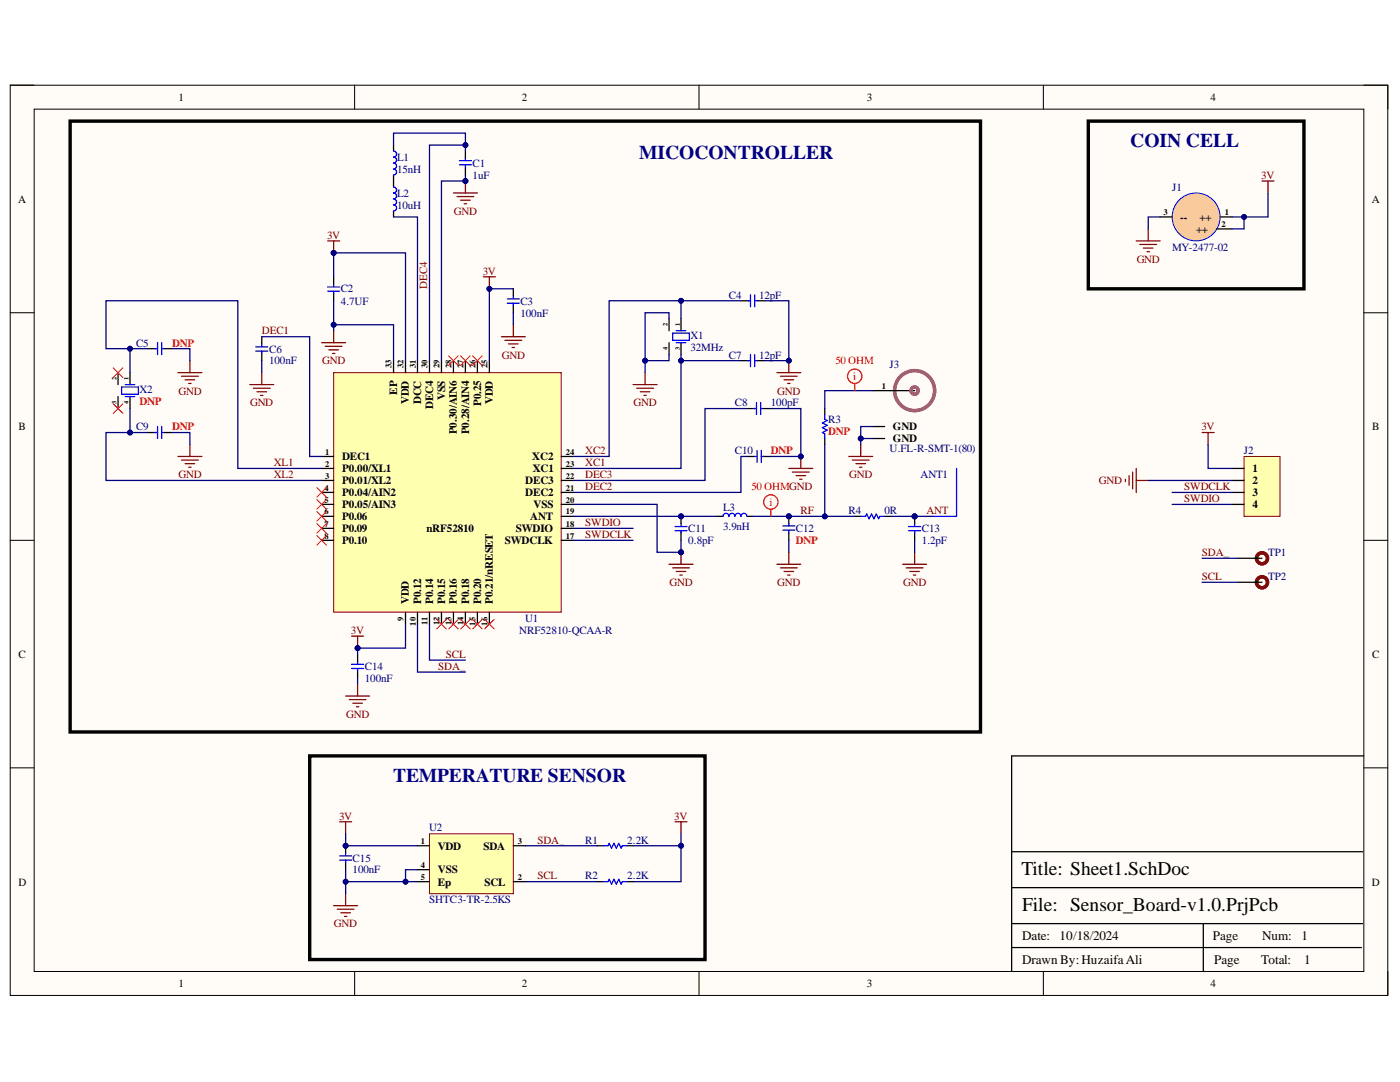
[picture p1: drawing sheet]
<svg xmlns="http://www.w3.org/2000/svg" width="279mm" height="216mm" viewBox="0 0 279 216" stroke-linecap="round" stroke-linejoin="round" font-family="sans-serif">
<defs><g id="words">
<g font-size="3.9" fill="#000080">
<text x="225.6" y="29.3">COIN CELL</text>
<text x="127.5" y="31.7">MICOCONTROLLER</text>
<text x="78.5" y="156">TEMPERATURE SENSOR</text>
</g>
<g font-size="3.9">
<text x="203.8" y="174.6">Title: Sheet1.SchDoc</text>
<text x="204" y="181.8">File: Sensor_Board-v1.0.PrjPcb</text>
</g>
<g font-size="2.6">
<text x="204" y="187.6">Date:</text>
<text x="211.5" y="187.6">10/18/2024</text>
<text x="242.1" y="187.6">Page</text>
<text x="251.9" y="187.6">Num:</text>
<text x="259.7" y="187.6">1</text>
<text x="204" y="192.4">Drawn By: HuzaifaAli</text>
<text x="242.3" y="192.4">Page</text>
<text x="251.7" y="192.4">Total:</text>
<text x="260.3" y="192.4">1</text>
</g>
<g font-size="2.2">
<text x="35.6" y="20.1">1</text>
<text x="104.1" y="20.1">2</text>
<text x="173" y="20.1">3</text>
<text x="241.6" y="20.1">4</text>
<text x="3.6" y="40.4">A</text>
<text x="273.8" y="40.4">A</text>
<text x="235.6" y="44.1">--</text>
<text x="238.7" y="46.4">++</text>
<text x="239.4" y="44.1">++</text>
<text x="79.3" y="78.7" transform="rotate(-90 79.3 78.7)">EP</text>
<text x="81.6" y="80.6" transform="rotate(-90 81.6 80.6)">VDD</text>
<text x="84.1" y="80.6" transform="rotate(-90 84.1 80.6)">DCC</text>
<text x="86.4" y="81.6" transform="rotate(-90 86.4 81.6)">DEC4</text>
<text x="88.8" y="79.9" transform="rotate(-90 88.8 79.9)">VSS</text>
<text x="96" y="81" transform="rotate(-90 96 81)">P0.25</text>
<text x="98.4" y="80.6" transform="rotate(-90 98.4 80.6)">VDD</text>
<text x="3.7" y="85.8">B</text>
<text x="91.2" y="86.7" transform="rotate(-90 91.2 86.7)">P0.30/AIN6</text>
<text x="93.6" y="86.7" transform="rotate(-90 93.6 86.7)">P0.28/AIN4</text>
<text x="178.2" y="85.8">GND</text>
<text x="178.2" y="88.3">GND</text>
<text x="273.9" y="85.8">B</text>
<text x="68.3" y="91.8">DEC1</text>
<text x="68.3" y="94.2">P0.00/XL1</text>
<text x="106.2" y="91.8">XC2</text>
<text x="106.3" y="94.2">XC1</text>
<text x="249.9" y="94.2">1</text>
<text x="68.3" y="96.7">P0.01/XL2</text>
<text x="68.3" y="99">P0.04/AIN2</text>
<text x="68.3" y="101.4">P0.05/AIN3</text>
<text x="104.8" y="99">DEC2</text>
<text x="104.8" y="96.7">DEC3</text>
<text x="106.5" y="101.4">VSS</text>
<text x="249.9" y="96.7">2</text>
<text x="249.9" y="99">3</text>
<text x="249.9" y="101.4">4</text>
<text x="68.3" y="103.8">P0.06</text>
<text x="68.3" y="106.2">P0.09</text>
<text x="85.1" y="106.2">nRF52810</text>
<text x="102.9" y="106.2">SWDIO</text>
<text x="105.8" y="103.8">ANT</text>
<text x="68.3" y="108.6">P0.10</text>
<text x="100.7" y="108.6">SWDCLK</text>
<text x="81.6" y="120.5" transform="rotate(-90 81.6 120.5)">VDD</text>
<text x="84.1" y="120.5" transform="rotate(-90 84.1 120.5)">P0.12</text>
<text x="86.4" y="120.5" transform="rotate(-90 86.4 120.5)">P0.14</text>
<text x="88.8" y="120.5" transform="rotate(-90 88.8 120.5)">P0.15</text>
<text x="91.2" y="120.5" transform="rotate(-90 91.2 120.5)">P0.16</text>
<text x="93.6" y="120.5" transform="rotate(-90 93.6 120.5)">P0.18</text>
<text x="96" y="120.5" transform="rotate(-90 96 120.5)">P0.20</text>
<text x="98.4" y="120.5" transform="rotate(-90 98.4 120.5)">P0.21/nRESET</text>
<text x="3.7" y="131.3">C</text>
<text x="273.9" y="131.3">C</text>
<text x="87.4" y="169.5">VDD</text>
<text x="96.5" y="169.5">SDA</text>
<text x="3.7" y="176.7">D</text>
<text x="87.4" y="174.3">VSS</text>
<text x="87.4" y="176.7">Ep</text>
<text x="96.7" y="176.7">SCL</text>
<text x="273.8" y="176.7">D</text>
<text x="35.6" y="197">1</text>
<text x="104.1" y="197">2</text>
<text x="173" y="197">3</text>
<text x="241.6" y="197">4</text>
</g>
<g font-size="2.2" fill="#000080">
<text x="79.3" y="32.1">L1</text>
<text x="79.3" y="34.5">15nH</text>
<text x="94.3" y="33.3">C1</text>
<text x="94.3" y="35.7">1uF</text>
<text x="79.3" y="39.2">L2</text>
<text x="79.3" y="41.7">10uH</text>
<text x="234" y="38.1">J1</text>
<text x="234" y="50.1">MY-2477-02</text>
<text x="68" y="58.4">C2</text>
<text x="145.5" y="59.6">C4</text>
<text x="151.5" y="59.6">12pF</text>
<text x="68" y="60.8">4.7UF</text>
<text x="103.9" y="60.8">C3</text>
<text x="103.9" y="63.2">100nF</text>
<text x="27.2" y="69.2">C5</text>
<text x="53.7" y="70.4">C6</text>
<text x="137.8" y="67.7">X1</text>
<text x="137.8" y="70.1">32MHz</text>
<text x="145.5" y="71.5">C7</text>
<text x="151.5" y="71.5">12pF</text>
<text x="53.7" y="72.7">100nF</text>
<text x="177.5" y="73.5">J3</text>
<text x="27.8" y="78.5">X2</text>
<text x="146.7" y="81.1">C8</text>
<text x="153.9" y="81.1">100pF</text>
<text x="27.2" y="85.8">C9</text>
<text x="165.3" y="84.5">R3</text>
<text x="146.7" y="90.7">C10</text>
<text x="177.5" y="90.1">U.FL-R-SMT-1(80)</text>
<text x="183.7" y="95.5">ANT1</text>
<text x="248.2" y="90.7">J2</text>
<text x="144.3" y="101.9">L3</text>
<text x="137.4" y="106.2">C11</text>
<text x="144.3" y="105.7">3.9nH</text>
<text x="158.8" y="106.2">C12</text>
<text x="169.3" y="102.6">R4</text>
<text x="176.5" y="102.6">0R</text>
<text x="184" y="106.2">C13</text>
<text x="137.4" y="108.6">0.8pF</text>
<text x="184" y="108.6">1.2pF</text>
<text x="253.1" y="110.9">TP1</text>
<text x="253.1" y="115.8">TP2</text>
<text x="104.8" y="124.1">U1</text>
<text x="103.6" y="126.5">NRF52810-QCAA-R</text>
<text x="72.8" y="133.7">C14</text>
<text x="72.8" y="136.1">100nF</text>
<text x="85.7" y="165.9">U2</text>
<text x="70.4" y="171.9">C15</text>
<text x="116.8" y="168.4">R1</text>
<text x="125.2" y="168.4">2.2K</text>
<text x="70.4" y="174.3">100nF</text>
<text x="116.8" y="175.5">R2</text>
<text x="125.2" y="175.5">2.2K</text>
<text x="85.7" y="180.3">SHTC3-TR-2.5KS</text>
</g>
<g font-size="2.2" fill="#800000">
<text x="251.7" y="35.7">3V</text>
<text x="65.3" y="47.6">3V</text>
<text x="90.6" y="42.9">GND</text>
<text x="226.8" y="52.4">GND</text>
<text x="85.3" y="57.6" transform="rotate(-90 85.3 57.6)">DEC4</text>
<text x="96.3" y="54.8">3V</text>
<text x="52.3" y="66.7">DEC1</text>
<text x="100.1" y="71.5">GND</text>
<text x="64.3" y="72.7">GND</text>
<text x="35.6" y="78.7">GND</text>
<text x="49.9" y="81.1">GND</text>
<text x="126.4" y="81.1">GND</text>
<text x="155.1" y="78.7">GND</text>
<text x="239.8" y="85.8">3V</text>
<text x="35.6" y="95.5">GND</text>
<text x="54.6" y="95.5">XL2</text>
<text x="54.6" y="93">XL1</text>
<text x="116.8" y="93">XC1</text>
<text x="116.8" y="90.7">XC2</text>
<text x="116.8" y="95.5">DEC3</text>
<text x="169.5" y="95.5">GND</text>
<text x="116.8" y="97.8">DEC2</text>
<text x="219.3" y="96.7">GND</text>
<text x="236.3" y="97.8">SWDCLK</text>
<text x="236.3" y="100.2">SWDIO</text>
<text x="116.8" y="107.4">SWDCLK</text>
<text x="116.8" y="105">SWDIO</text>
<text x="159.8" y="102.6">RF</text>
<text x="184.9" y="102.6">ANT</text>
<text x="239.9" y="110.9">SDA_</text>
<text x="133.6" y="116.9">GND</text>
<text x="155.1" y="116.9">GND</text>
<text x="180.2" y="116.9">GND</text>
<text x="239.9" y="115.8">SCL</text>
<text x="70" y="126.5">3V</text>
<text x="89" y="131.3">SCL</text>
<text x="87.5" y="133.7">SDA_</text>
<text x="69.1" y="143.2">GND</text>
<text x="67.7" y="163.5">3V</text>
<text x="134.6" y="163.5">3V</text>
<text x="107.2" y="168.4">SDA_</text>
<text x="107.2" y="175.5">SCL</text>
<text x="66.7" y="185">GND</text>
</g>
<g font-size="2.2" fill="#f00">
<text x="34.3" y="69.2">DNP</text>
<text x="166.7" y="72.7">50 OHM</text>
<text x="170.3" y="75.9">i</text>
<text x="27.8" y="80.8">DNP</text>
<text x="34.3" y="85.8">DNP</text>
<text x="165.3" y="86.8">DNP</text>
<text x="153.9" y="90.7">DNP</text>
<text x="150" y="97.8">50 OHMGND</text>
<text x="153.6" y="101">i</text>
<text x="158.8" y="108.6">DNP</text>
</g>
<g font-size="1.7">
<text x="232.2" y="43">3</text>
<text x="243.8" y="45.3">2</text>
<text x="244.4" y="43">1</text>
<text x="78.2" y="73.4" transform="rotate(-90 78.2 73.4)">33</text>
<text x="80.5" y="73.4" transform="rotate(-90 80.5 73.4)">32</text>
<text x="83" y="73.4" transform="rotate(-90 83 73.4)">31</text>
<text x="85.3" y="73.4" transform="rotate(-90 85.3 73.4)">30</text>
<text x="87.7" y="73.4" transform="rotate(-90 87.7 73.4)">29</text>
<text x="90.1" y="73.4" transform="rotate(-90 90.1 73.4)">28</text>
<text x="92.5" y="73.4" transform="rotate(-90 92.5 73.4)">27</text>
<text x="94.9" y="73.4" transform="rotate(-90 94.9 73.4)">26</text>
<text x="97.3" y="73.4" transform="rotate(-90 97.3 73.4)">25</text>
<text x="176" y="77.6">1</text>
<text x="64.9" y="90.7">1</text>
<text x="64.9" y="93.1">2</text>
<text x="64.9" y="95.6">3</text>
<text x="112.9" y="95.6">22</text>
<text x="112.9" y="93.1">23</text>
<text x="112.9" y="90.7">24</text>
<text x="64.8" y="97.9">4</text>
<text x="64.8" y="100.3">5</text>
<text x="112.9" y="100.3">20</text>
<text x="112.9" y="97.9">21</text>
<text x="64.8" y="102.7">6</text>
<text x="64.8" y="105.1">7</text>
<text x="64.8" y="107.5">8</text>
<text x="112.9" y="107.5">17</text>
<text x="112.9" y="105.1">18</text>
<text x="112.9" y="102.7">19</text>
<text x="80.5" y="123.9" transform="rotate(-90 80.5 123.9)">9</text>
<text x="83" y="124.8" transform="rotate(-90 83 124.8)">10</text>
<text x="85.3" y="124.7" transform="rotate(-90 85.3 124.7)">11</text>
<text x="87.7" y="124.7" transform="rotate(-90 87.7 124.7)">12</text>
<text x="90.1" y="124.7" transform="rotate(-90 90.1 124.7)">13</text>
<text x="92.5" y="124.7" transform="rotate(-90 92.5 124.7)">14</text>
<text x="94.9" y="124.8" transform="rotate(-90 94.9 124.8)">15</text>
<text x="97.3" y="124.8" transform="rotate(-90 97.3 124.8)">16</text>
<text x="84" y="168.4">1</text>
<text x="84" y="173.2">4</text>
<text x="103.4" y="168.4">3</text>
<text x="84" y="175.5">5</text>
<text x="103.4" y="175.5">2</text>
</g>
<g font-size="1.3">
<text x="133.2" y="65" transform="rotate(-90 133.2 65)">2</text>
<text x="135.7" y="65" transform="rotate(-90 135.7 65)">1</text>
<text x="133.2" y="69.9" transform="rotate(-90 133.2 69.9)">4</text>
<text x="135.7" y="69.9" transform="rotate(-90 135.7 69.9)">3</text>
<text x="23.3" y="75.8" transform="rotate(-90 23.3 75.8)">2</text>
<text x="25.6" y="75.8" transform="rotate(-90 25.6 75.8)">1</text>
<text x="23.3" y="80.7" transform="rotate(-90 23.3 80.7)">3</text>
<text x="25.6" y="80.7" transform="rotate(-90 25.6 80.7)">4</text>
</g>
</g></defs>
<path d="M2 17h275v181.6h-275z" fill-rule="evenodd" fill="#fffcf8"/>
<path d="M2 17h275v181.6h-275z" fill="none" stroke="#000" stroke-width=".2"/>
<path d="M6.8 21.8h265.4v172.1h-265.4z" fill-rule="evenodd" fill="#fffcf8"/>
<g fill="none" stroke="#000" stroke-width=".2">
<path d="M2 17h4.8M70.8 17v4.8M139.5 17v4.8M208.2 17v4.8M272.2 17h4.8v4.8M6.8 21.8h265.4v172.1h-265.4zM2 62.4h4.8M272.2 62.4h4.8M2 107.8h4.8M272.2 107.8h4.8M2 153.2h4.8M272.2 153.2h4.8"/>
<path d="M70.8 193.9v4.7M139.5 193.9v4.7M208.2 193.9v4.7M277 193.9v4.7"/>
</g>
<path d="M272.2 150.8h-70.3v43.1M201.9 177.1h70M201.9 170h70M201.9 189.1h69.8M201.9 184.3h70M240.1 184.3v9.6" fill="none" stroke="#000" stroke-width=".25"/>
<path d="M65.4 48.1h2.4M66.6 48.1v2.4" fill="none" stroke="#800000" stroke-width=".25"/>
<circle cx="66.6" cy="50.5" r=".48" fill="#000080"/>
<circle cx="66.6" cy="50.5" r=".48" fill="none" stroke="#000080" stroke-width=".2"/>
<path d="M66.6 74.4h45.4v47.8h-45.4z" fill-rule="evenodd" fill="#ffffb0"/>
<path d="M66.6 74.4h45.4v47.8h-45.4z" fill="none" stroke="#800000" stroke-width=".2"/>
<g fill="none" stroke="#000" stroke-width=".25">
<path d="M78.5 28.9v1.2M78.5 34.9v2.4M92.9 30.1v1.6M92.9 33.5v1.4M66.6 55.2v1.5M66.6 58.5v1.5M78.5 42.1v1.2M102.4 57.6v1.5M52.2 67.2v1.4M52.2 70.4v1.6M78.5 72v2.4M80.9 72v2.4"/>
<path d="M83.3 72v2.4M85.7 72v2.4M88.1 72v2.4M90.5 72v2.4M92.9 72v2.4M95.3 72v2.4M97.7 72v2.4M102.4 60.9v1.5M64.2 91.1h2.4M64.2 93.5h2.4M64.2 95.9h2.4M64.2 98.3h2.4"/>
<path d="M112 91.1h2.4M112 93.5h2.4M112 95.9h2.4M112 98.3h2.4M64.2 100.6h2.4M64.2 103h2.4M64.2 105.4h2.4M64.2 107.8h2.4M112 100.6h2.4M112 103h2.4M112 105.4h2.4M112 107.8h2.4"/>
<path d="M71.4 130.5v1.5M71.4 133.7v1.6M80.9 122.2v2.3M83.3 122.2v2.3M85.7 122.2v2.3M88.1 122.2v2.3M90.5 122.2v2.3M92.9 122.2v2.3M95.3 122.2v2.3M97.7 122.2v2.3"/>
</g>
<g fill="none" stroke="#00f" stroke-width=".25">
<path d="M78.5 30.1a.6 .6 0 0 1 .6 .6 .6 .6 0 0 1-.6 .6 .6 .6 0 0 1 .6 .6 .6 .6 0 0 1-.6 .6 .6 .6 0 0 1 .6 .6 .6 .6 0 0 1-.6 .6 .6 .6 0 0 1 .6 .6 .6 .6 0 0 1-.6 .6M78.5 37.3a.6 .6 0 0 1 .6 .6 .6 .6 0 0 1-.6 .6 .6 .6 0 0 1 .6 .6 .6 .6 0 0 1-.6 .6 .6 .6 0 0 1 .6 .6 .6 .6 0 0 1-.6 .6 .6 .6 0 0 1 .6 .6 .6 .6 0 0 1-.6 .6M91.7 32.1h2.4M91.7 32.9h2.4M92.9 31.6v.5M92.9 33v.5M65.4 58.1h2.4M65.4 57.3h2.4M66.6 56.7v.5M66.6 58.1v.5M101.2 59.7h2.4M102.4 59.1v.4"/>
<path d="M51 70.1h2.4M51 69.2h2.4M52.2 68.6v.5M52.2 70.1v.4M101.2 60.5h2.4M102.4 60.5v.5M70.2 133.4h2.4M70.2 132.5h2.4M71.4 132v.4M71.4 133.4v.5"/>
</g>
<path d="M96.5 55.2h2.4M97.7 55.2v2.4" fill="none" stroke="#800000" stroke-width=".25"/>
<circle cx="97.7" cy="57.6" r=".48" fill="#000080"/>
<circle cx="97.7" cy="57.6" r=".48" fill="none" stroke="#000080" stroke-width=".2"/>
<path d="M70.2 126.9h2.4M71.4 126.9v2.4" fill="none" stroke="#800000" stroke-width=".25"/>
<circle cx="71.4" cy="129.3" r=".48" fill="#000080"/>
<circle cx="71.4" cy="129.3" r=".48" fill="none" stroke="#000080" stroke-width=".2"/>
<circle cx="135.9" cy="103" r=".48" fill="#000080"/>
<circle cx="135.9" cy="103" r=".48" fill="none" stroke="#000080" stroke-width=".2"/>
<path d="M135.9 103v1.5M135.9 106.3v1.5" fill="none" stroke="#000" stroke-width=".25"/>
<path d="M134.7 105.9h2.4M134.7 105.1h2.4M135.9 104.5v.4M135.9 105.9v.5" fill="none" stroke="#00f" stroke-width=".25"/>
<circle cx="135.9" cy="103" r=".48" fill="#000080"/>
<circle cx="135.9" cy="103" r=".48" fill="none" stroke="#000080" stroke-width=".2"/>
<path d="M149.1 81.5h1.5M149.1 91.1h1.4M152.3 91.1h1.5M152.4 81.5h1.4M143.1 103h1.2M149.1 103h1.2" fill="none" stroke="#000" stroke-width=".25"/>
<path d="M150.5 81.5h.5M150.5 91.1h.5M151 80.3v2.4M151.1 89.9v2.4M151.8 80.3v2.4M151.9 81.5h.5M151.9 91.1h.5M151.9 89.9v2.4M144.3 103a.6 .6 0 0 1 .6-.6 .6 .6 0 0 1 .6 .6 .6 .6 0 0 1 .6-.6 .6 .6 0 0 1 .6 .6 .6 .6 0 0 1 .6-.6 .6 .6 0 0 1 .6 .6 .6 .6 0 0 1 .6-.6 .6 .6 0 0 1 .6 .6" fill="none" stroke="#00f" stroke-width=".25"/>
<circle cx="157.4" cy="103" r=".48" fill="#000080"/>
<circle cx="157.4" cy="103" r=".48" fill="none" stroke="#000080" stroke-width=".2"/>
<path d="M157.4 103v1.6" fill="none" stroke="#000" stroke-width=".25"/>
<circle cx="157.4" cy="103" r=".48" fill="#000080"/>
<circle cx="157.4" cy="103" r=".48" fill="none" stroke="#000080" stroke-width=".2"/>
<g fill="none" stroke="#00f" stroke-width=".25">
<path d="M149.8 58.8v2.4M150.6 58.8v2.4M24.3 77.2h3.3v1.5h-3.3zM25 79.1h1.9M25 76.7h1.9M134.2 66.5h3.4v1.4h-3.4zM135 68.4h1.9M135 66h1.9M149.3 72h.5M149.3 60h.5M149.8 70.8v2.4M150.6 70.8v2.4"/>
<path d="M150.7 72h.5M150.7 60h.5M156.2 104.9h2.4M156.2 105.8h2.4M157.4 104.5v.4M157.4 105.9v.5"/>
</g>
<g fill="none" stroke="#000" stroke-width=".25">
<path d="M23.6 74.4v2.3M23.6 79.1v2.4M25.9 74.4v2.3M25.9 79.1v2.4M133.5 63.6v2.4M133.5 68.4v2.4M135.9 63.6v2.4M135.9 68.4v2.4M147.9 72h1.5M147.9 60h1.5M151.2 72h1.4M151.2 60h1.4"/>
<path d="M157.4 106.4v1.4"/>
</g>
<path d="M22.6 73.4l1.9 1.9M24.5 73.4l-1.9 1.9M22.6 80.6l1.9 1.9M24.5 80.6l-1.9 1.9" fill="none" stroke="#f00" stroke-width=".2"/>
<circle cx="238.7" cy="43.3" r="4.8" fill="#f9cb9c"/>
<circle cx="238.7" cy="43.3" r="4.8" fill="none" stroke="#00f" stroke-width=".2"/>
<path d="M231.5 43.3h2.4M242.8 45.7h3.1M243.5 43.3h2.4" fill="none" stroke="#000" stroke-width=".25"/>
<path d="M251.9 36.1h2.4M253.1 36.1v2.4M226.8 48.1h4.7M227.5 48.8h3.3M228.2 49.5h1.9M228.9 50.2h.5M229.2 45.7v2.4" fill="none" stroke="#800000" stroke-width=".25"/>
<circle cx="182.5" cy="103" r=".48" fill="#000080"/>
<circle cx="182.5" cy="103" r=".48" fill="none" stroke="#000080" stroke-width=".2"/>
<path d="M182.5 103v1.5M182.5 106.3v1.5" fill="none" stroke="#000" stroke-width=".25"/>
<path d="M181.3 105.9h2.4M181.3 105.1h2.4M182.5 104.5v.5M182.5 105.9v.5" fill="none" stroke="#00f" stroke-width=".25"/>
<circle cx="182.5" cy="103" r=".48" fill="#000080"/>
<circle cx="182.5" cy="103" r=".48" fill="none" stroke="#000080" stroke-width=".2"/>
<path d="M190.9 93.5v9.5h-4.8" fill="none" stroke="#00f" stroke-width=".25"/>
<g fill="none" stroke="#800000" stroke-width=".25">
<path d="M90.5 38.5h4.8M91.2 39.2h3.4M91.9 39.9h1.9M92.9 36.1v2.4M92.6 40.7h.5M35.5 74.4h4.8M36.2 75.1h3.4M36.9 75.8h2M37.7 76.5h.4M37.9 72v2.4M49.9 76.7h4.7M50.6 77.5h3.3"/>
<path d="M51.3 78.2h1.9M52 78.9h.5M52.2 74.4v2.3M64.2 68.4h4.8M64.9 69.1h3.4M65.6 69.8h1.9M66.3 70.5h.5M66.6 66v2.4M35.5 91.1h4.8M36.2 91.8h3.4M36.9 92.5h2M37.7 93.2h.4"/>
<path d="M37.9 88.7v2.4M69 138.9h4.8M69.7 139.6h3.3M71.4 136.5v2.4M70.4 140.3h1.9M71.1 141h.5"/>
</g>
<circle cx="92.9" cy="36.1" r=".48" fill="#000080"/>
<circle cx="92.9" cy="36.1" r=".48" fill="none" stroke="#000080" stroke-width=".2"/>
<path d="M100.1 67.2h4.7M100.8 67.9h3.3M101.5 68.6h1.9M102.2 69.3h.5M102.4 64.8v2.4M155 74.4h4.8M155.8 75.1h3.3M156.5 75.8h1.9M157.2 76.5h.5M157.4 72v2.4" fill="none" stroke="#800000" stroke-width=".25"/>
<circle cx="157.4" cy="72" r=".48" fill="#000080"/>
<circle cx="157.4" cy="72" r=".48" fill="none" stroke="#000080" stroke-width=".2"/>
<path d="M157.4 93.5h4.8M158.1 94.2h3.4M158.9 94.9h1.9M159.6 95.6h.5M159.8 91.1v2.4" fill="none" stroke="#800000" stroke-width=".25"/>
<circle cx="159.8" cy="91.1" r=".48" fill="#000080"/>
<circle cx="159.8" cy="91.1" r=".48" fill="none" stroke="#000080" stroke-width=".2"/>
<path d="M133.5 112.6h4.8M134.2 113.3h3.4M135 114h1.9M135.7 114.7h.5M135.9 110.2v2.4" fill="none" stroke="#800000" stroke-width=".25"/>
<circle cx="135.9" cy="110.2" r=".48" fill="#000080"/>
<circle cx="135.9" cy="110.2" r=".48" fill="none" stroke="#000080" stroke-width=".2"/>
<g fill="none" stroke="#800000" stroke-width=".25">
<path d="M169.4 91.1h4.8M170.1 91.8h3.3M170.8 92.5h1.9M171.5 93.2h.5M171.8 88.7v2.4M155 112.6h4.8M155.8 113.3h3.3M156.5 114h1.9M157.2 114.7h.5M157.4 110.2v2.4M180.1 112.6h4.8M180.9 113.3h3.3"/>
<path d="M181.6 114h1.9M182.3 114.7h.5M182.5 110.2v2.4"/>
</g>
<path d="M85.7 166.4h16.7v11.9h-16.7z" fill-rule="evenodd" fill="#ffffb0"/>
<path d="M85.7 166.4h16.7v11.9h-16.7z" fill="none" stroke="#800000" stroke-width=".2"/>
<path d="M83.3 168.8h2.4M83.3 175.9h2.4M83.3 173.5h2.4M102.4 168.8h2.4M102.4 175.9h2.4M119.2 168.8h1.2M125.2 168.8h1.1" fill="none" stroke="#000" stroke-width=".25"/>
<path d="M120.4 168.8h.9l.3-.5 .4 .9 .5-.9 .5 .9 .5-.9 .5 .9 .2-.4h1" fill="none" stroke="#00f" stroke-width=".25"/>
<circle cx="69" cy="168.8" r=".48" fill="#000080"/>
<circle cx="69" cy="168.8" r=".48" fill="none" stroke="#000080" stroke-width=".2"/>
<path d="M69 168.8v1.4M69 172v1.5" fill="none" stroke="#000" stroke-width=".25"/>
<path d="M67.8 171.6h2.4M67.8 170.8h2.4M69 170.2v.5M69 171.6v.5" fill="none" stroke="#00f" stroke-width=".25"/>
<circle cx="69" cy="168.8" r=".48" fill="#000080"/>
<circle cx="69" cy="168.8" r=".48" fill="none" stroke="#000080" stroke-width=".2"/>
<path d="M67.8 164h2.4M69 164v2.4M69 178.3v2.4M134.7 164h2.4M135.9 164v2.4M66.6 180.7h4.8M67.3 181.4h3.4M68 182.1h1.9M68.7 182.9h.5" fill="none" stroke="#800000" stroke-width=".25"/>
<path d="M119.2 175.9h1.2M125.2 175.9h1.2" fill="none" stroke="#000" stroke-width=".25"/>
<path d="M120.4 175.9h.9l.3-.4 .5 .9 .4-.9 .5 .9 .5-.9 .5 .9 .2-.5h1" fill="none" stroke="#00f" stroke-width=".25"/>
<path d="M248.3 91.1h7.1v11.9h-7.1z" fill-rule="evenodd" fill="#ffffb0"/>
<path d="M248.3 91.1h7.1v11.9h-7.1z" fill="none" stroke="#800000" stroke-width=".2"/>
<g fill="none" stroke="#000" stroke-width=".25">
<path d="M29.5 69.6h1.6M32.9 69.6h1.4M174.2 77.9h8.3M29.5 86.3h1.6M32.9 86.3h1.4M164.6 81.5v1.2M164.6 87.5v1.2M174.2 85.1h2.4M174.2 87.5h2.4M245.9 93.5h2.4M245.9 95.9h2.4M245.9 98.3h2.4"/>
<path d="M170.6 103h1.2M176.6 103h1.1M245.9 100.6h2.4M247.1 111.4h4.8M247.1 116.2h4.8"/>
</g>
<path d="M14 24.2h181.7v121.9h-181.7zM217.2 24.2h43v33.4h-43zM61.8 150.8h78.9v40.7h-78.9z" fill="none" stroke="#000" stroke-width=".68"/>
<path d="M126.3 76.7h4.8M127.1 77.5h3.3M127.8 78.2h1.9M128.5 78.9h.5M128.7 74.4v2.3M224.6 95.6v.5M225.3 94.9v1.9M226 94.2v3.3M226.8 93.5v4.8M226.8 95.9h2.4M239.9 86.3h2.4M241.1 86.3v2.4" fill="none" stroke="#800000" stroke-width=".25"/>
<g fill="none" stroke="#5b0f00" stroke-width=".68">
<circle cx="251.9" cy="116.2" r="1.1"/>
<circle cx="251.9" cy="111.4" r="1.1"/>
</g>
<g fill="none" stroke="#f00" stroke-width=".2">
<path d="M89.5 71l1.9 1.9M91.4 71l-1.9 1.9M91.9 71l1.9 1.9M93.8 71l-1.9 1.9M94.3 71l1.9 1.9M96.2 71l-1.9 1.9M63.2 97.3l1.9 1.9M63.2 99.7l1.9 1.9M65.1 97.3l-1.9 1.9M65.1 99.7l-1.9 1.9M63.2 102.1l1.9 1.9M63.2 104.5l1.9 1.9"/>
<path d="M63.2 106.9l1.9 1.9M65.1 102.1l-1.9 1.9M65.1 104.5l-1.9 1.9M65.1 106.9l-1.9 1.9M87.1 123.6l2 1.9M89.1 123.6l-2 1.9M89.5 123.6l1.9 1.9M91.4 123.6l-1.9 1.9M91.9 123.6l1.9 1.9M93.8 123.6l-1.9 1.9M94.3 123.6l1.9 1.9M96.2 123.6l-1.9 1.9"/>
<path d="M96.7 123.6l1.9 1.9M98.6 123.6l-1.9 1.9"/>
</g>
<path d="M31 69.6h.4M31.4 68.4v2.4M32.3 68.4v2.4M32.4 69.6h.5M31 86.3h.4M31.4 85.1v2.4M32.3 85.1v2.4M32.4 86.3h.5M164.6 82.7v1l.5 .2-1 .5 1 .5-1 .5 1 .4-1 .5 .5 .2v1M171.8 103h.9l.3-.4 .4 .9 .5-.9 .5 .9 .5-.9 .5 .9 .2-.5h1" fill="none" stroke="#00f" stroke-width=".25"/>
<g fill="none" stroke="#a64d79" stroke-width=".68">
<circle cx="182.5" cy="77.9" r=".72"/>
<circle cx="182.5" cy="77.9" r="4"/>
</g>
<path d="M25.9 81.5v4.8" fill="none" stroke="#000080" stroke-width=".25"/>
<circle cx="25.9" cy="86.3" r=".48" fill="#000080"/>
<circle cx="25.9" cy="86.3" r=".48" fill="none" stroke="#000080" stroke-width=".2"/>
<path d="M114.4 103h28.7" fill="none" stroke="#000080" stroke-width=".25"/>
<circle cx="135.9" cy="103" r=".48" fill="#000080"/>
<circle cx="135.9" cy="103" r=".48" fill="none" stroke="#000080" stroke-width=".2"/>
<path d="M149.1 81.5h-8.4v14.4h-26.3M114.4 100.6h16.7v9.6h4.8" fill="none" stroke="#000080" stroke-width=".25"/>
<circle cx="135.9" cy="110.2" r=".48" fill="#000080"/>
<circle cx="135.9" cy="110.2" r=".48" fill="none" stroke="#000080" stroke-width=".2"/>
<path d="M25.9 69.6v4.8" fill="none" stroke="#000080" stroke-width=".25"/>
<circle cx="25.9" cy="69.6" r=".48" fill="#000080"/>
<circle cx="25.9" cy="69.6" r=".48" fill="none" stroke="#000080" stroke-width=".2"/>
<path d="M102.4 57.6h-4.7v14.4" fill="none" stroke="#000080" stroke-width=".25"/>
<circle cx="97.7" cy="57.6" r=".48" fill="#000080"/>
<circle cx="97.7" cy="57.6" r=".48" fill="none" stroke="#000080" stroke-width=".2"/>
<path d="M135.9 60v3.6" fill="none" stroke="#000080" stroke-width=".25"/>
<circle cx="135.9" cy="60" r=".48" fill="#000080"/>
<circle cx="135.9" cy="60" r=".48" fill="none" stroke="#000080" stroke-width=".2"/>
<path d="M135.9 70.8v1.2" fill="none" stroke="#000080" stroke-width=".25"/>
<circle cx="135.9" cy="72" r=".48" fill="#000080"/>
<circle cx="135.9" cy="72" r=".48" fill="none" stroke="#000080" stroke-width=".2"/>
<path d="M147.9 72h-12v21.5h-21.5" fill="none" stroke="#000080" stroke-width=".25"/>
<circle cx="135.9" cy="72" r=".48" fill="#000080"/>
<circle cx="135.9" cy="72" r=".48" fill="none" stroke="#000080" stroke-width=".2"/>
<path d="M152.6 60h4.8v12h-4.8" fill="none" stroke="#000080" stroke-width=".25"/>
<circle cx="157.4" cy="72" r=".48" fill="#000080"/>
<circle cx="157.4" cy="72" r=".48" fill="none" stroke="#000080" stroke-width=".2"/>
<path d="M52.2 67.2h9.6v23.9h2.4M114.4 107.8h11.9M114.4 105.4h11.9M177.7 103h4.8" fill="none" stroke="#000080" stroke-width=".25"/>
<circle cx="182.5" cy="103" r=".48" fill="#000080"/>
<circle cx="182.5" cy="103" r=".48" fill="none" stroke="#000080" stroke-width=".2"/>
<path d="M92.9 36.1h-4.8v35.9M78.5 43.3h4.8v28.7" fill="none" stroke="#000080" stroke-width=".25"/>
<circle cx="92.9" cy="36.1" r=".48" fill="#000080"/>
<circle cx="92.9" cy="36.1" r=".48" fill="none" stroke="#000080" stroke-width=".2"/>
<path d="M78.5 28.9v-2.3h14.4v2.3h-7.2v43.1" fill="none" stroke="#000080" stroke-width=".25"/>
<circle cx="92.9" cy="28.9" r=".48" fill="#000080"/>
<circle cx="92.9" cy="28.9" r=".48" fill="none" stroke="#000080" stroke-width=".2"/>
<path d="M66.6 50.5h14.3v21.5" fill="none" stroke="#000080" stroke-width=".25"/>
<circle cx="66.6" cy="50.5" r=".48" fill="#000080"/>
<circle cx="66.6" cy="50.5" r=".48" fill="none" stroke="#000080" stroke-width=".2"/>
<path d="M66.6 64.8h11.9v7.2" fill="none" stroke="#000080" stroke-width=".25"/>
<circle cx="66.6" cy="64.8" r=".48" fill="#000080"/>
<circle cx="66.6" cy="64.8" r=".48" fill="none" stroke="#000080" stroke-width=".2"/>
<path d="M80.9 124.5v4.8h-9.5" fill="none" stroke="#000080" stroke-width=".25"/>
<circle cx="71.4" cy="129.3" r=".48" fill="#000080"/>
<circle cx="71.4" cy="129.3" r=".48" fill="none" stroke="#000080" stroke-width=".2"/>
<path d="M71.4 129.3v1.2" fill="none" stroke="#000080" stroke-width=".25"/>
<circle cx="71.4" cy="129.3" r=".48" fill="#000080"/>
<circle cx="71.4" cy="129.3" r=".48" fill="none" stroke="#000080" stroke-width=".2"/>
<path d="M52.2 72v2.4M66.6 60v6M102.4 62.4v2.4M71.4 135.3v1.2" fill="none" stroke="#000080" stroke-width=".25"/>
<circle cx="66.6" cy="64.8" r=".48" fill="#000080"/>
<circle cx="66.6" cy="64.8" r=".48" fill="none" stroke="#000080" stroke-width=".2"/>
<path d="M66.6 50.5v4.7" fill="none" stroke="#000080" stroke-width=".25"/>
<circle cx="66.6" cy="50.5" r=".48" fill="#000080"/>
<circle cx="66.6" cy="50.5" r=".48" fill="none" stroke="#000080" stroke-width=".2"/>
<path d="M92.9 28.9v1.2" fill="none" stroke="#000080" stroke-width=".25"/>
<circle cx="92.9" cy="28.9" r=".48" fill="#000080"/>
<circle cx="92.9" cy="28.9" r=".48" fill="none" stroke="#000080" stroke-width=".2"/>
<path d="M92.9 34.9v1.2" fill="none" stroke="#000080" stroke-width=".25"/>
<circle cx="92.9" cy="36.1" r=".48" fill="#000080"/>
<circle cx="92.9" cy="36.1" r=".48" fill="none" stroke="#000080" stroke-width=".2"/>
<path d="M135.9 107.8v2.4" fill="none" stroke="#000080" stroke-width=".25"/>
<circle cx="135.9" cy="110.2" r=".48" fill="#000080"/>
<circle cx="135.9" cy="110.2" r=".48" fill="none" stroke="#000080" stroke-width=".2"/>
<path d="M149.1 91.1h-1.2v7.2h-33.5M153.8 81.5h6v9.6h-6" fill="none" stroke="#000080" stroke-width=".25"/>
<circle cx="159.8" cy="91.1" r=".48" fill="#000080"/>
<circle cx="159.8" cy="91.1" r=".48" fill="none" stroke="#000080" stroke-width=".2"/>
<path d="M245.9 43.3h2.4v2.4h-2.4M157.4 107.8v2.4" fill="none" stroke="#000080" stroke-width=".25"/>
<circle cx="248.3" cy="43.3" r=".48" fill="#000080"/>
<circle cx="248.3" cy="43.3" r=".48" fill="none" stroke="#000080" stroke-width=".2"/>
<path d="M253.1 38.5v4.8h-4.8" fill="none" stroke="#000080" stroke-width=".25"/>
<circle cx="248.3" cy="43.3" r=".48" fill="#000080"/>
<circle cx="248.3" cy="43.3" r=".48" fill="none" stroke="#000080" stroke-width=".2"/>
<path d="M231.5 43.3h-2.3v2.4M182.5 103h3.6" fill="none" stroke="#000080" stroke-width=".25"/>
<circle cx="182.5" cy="103" r=".48" fill="#000080"/>
<circle cx="182.5" cy="103" r=".48" fill="none" stroke="#000080" stroke-width=".2"/>
<path d="M182.5 107.8v2.4M69 166.4v2.4h14.3" fill="none" stroke="#000080" stroke-width=".25"/>
<circle cx="69" cy="168.8" r=".48" fill="#000080"/>
<circle cx="69" cy="168.8" r=".48" fill="none" stroke="#000080" stroke-width=".2"/>
<path d="M69 173.5v4.8" fill="none" stroke="#000080" stroke-width=".25"/>
<circle cx="69" cy="175.9" r=".48" fill="#000080"/>
<circle cx="69" cy="175.9" r=".48" fill="none" stroke="#000080" stroke-width=".2"/>
<path d="M83.3 173.5h-2.4v2.4h2.4" fill="none" stroke="#000080" stroke-width=".25"/>
<circle cx="80.9" cy="175.9" r=".48" fill="#000080"/>
<circle cx="80.9" cy="175.9" r=".48" fill="none" stroke="#000080" stroke-width=".2"/>
<path d="M69 175.9h11.9" fill="none" stroke="#000080" stroke-width=".25"/>
<circle cx="80.9" cy="175.9" r=".48" fill="#000080"/>
<circle cx="80.9" cy="175.9" r=".48" fill="none" stroke="#000080" stroke-width=".2"/>
<circle cx="69" cy="175.9" r=".48" fill="#000080"/>
<circle cx="69" cy="175.9" r=".48" fill="none" stroke="#000080" stroke-width=".2"/>
<path d="M104.8 168.8h14.4M104.8 175.9h14.4M135.9 166.4v2.4h-9.6" fill="none" stroke="#000080" stroke-width=".25"/>
<circle cx="135.9" cy="168.8" r=".48" fill="#000080"/>
<circle cx="135.9" cy="168.8" r=".48" fill="none" stroke="#000080" stroke-width=".2"/>
<path d="M135.9 168.8v7.1h-9.5" fill="none" stroke="#000080" stroke-width=".25"/>
<circle cx="135.9" cy="168.8" r=".48" fill="#000080"/>
<circle cx="135.9" cy="168.8" r=".48" fill="none" stroke="#000080" stroke-width=".2"/>
<path d="M29.5 69.6h-8.3v-9.6h26.3v33.5h16.7M229.2 95.9h16.7M233.9 98.3h12M241.1 88.7v4.8h4.8M233.9 100.6h12M239.9 111.4h7.2M239.9 116.2h7.2" fill="none" stroke="#000080" stroke-width=".25"/>
<circle cx="25.9" cy="69.6" r=".48" fill="#000080"/>
<circle cx="25.9" cy="69.6" r=".48" fill="none" stroke="#000080" stroke-width=".2"/>
<path d="M34.3 69.6h3.6v2.4M29.5 86.3h-8.3v9.6h43" fill="none" stroke="#000080" stroke-width=".25"/>
<circle cx="25.9" cy="86.3" r=".48" fill="#000080"/>
<circle cx="25.9" cy="86.3" r=".48" fill="none" stroke="#000080" stroke-width=".2"/>
<path d="M147.9 60h-26.3v31.1h-7.2M34.3 86.3h3.6v2.4" fill="none" stroke="#000080" stroke-width=".25"/>
<circle cx="135.9" cy="60" r=".48" fill="#000080"/>
<circle cx="135.9" cy="60" r=".48" fill="none" stroke="#000080" stroke-width=".2"/>
<path d="M133.5 63.6v-1.2h-4.8v12" fill="none" stroke="#000080" stroke-width=".25"/>
<circle cx="128.7" cy="72" r=".48" fill="#000080"/>
<circle cx="128.7" cy="72" r=".48" fill="none" stroke="#000080" stroke-width=".2"/>
<path d="M133.5 70.8v1.2h-4.8" fill="none" stroke="#000080" stroke-width=".25"/>
<circle cx="128.7" cy="72" r=".48" fill="#000080"/>
<circle cx="128.7" cy="72" r=".48" fill="none" stroke="#000080" stroke-width=".2"/>
<path d="M171.8 87.5h2.4M83.3 124.5v9.6h9.6M85.7 124.5v7.2h7.2" fill="none" stroke="#000080" stroke-width=".25"/>
<circle cx="171.8" cy="87.5" r=".48" fill="#000080"/>
<circle cx="171.8" cy="87.5" r=".48" fill="none" stroke="#000080" stroke-width=".2"/>
<path d="M174.2 85.1h-2.4v3.6" fill="none" stroke="#000080" stroke-width=".25"/>
<circle cx="171.8" cy="87.5" r=".48" fill="#000080"/>
<circle cx="171.8" cy="87.5" r=".48" fill="none" stroke="#000080" stroke-width=".2"/>
<path d="M164.6 88.7v14.3" fill="none" stroke="#000080" stroke-width=".25"/>
<circle cx="164.6" cy="103" r=".48" fill="#000080"/>
<circle cx="164.6" cy="103" r=".48" fill="none" stroke="#000080" stroke-width=".2"/>
<path d="M174.2 77.9h-9.6v3.6M150.3 103h20.3" fill="none" stroke="#000080" stroke-width=".25"/>
<circle cx="164.6" cy="103" r=".48" fill="#000080"/>
<circle cx="164.6" cy="103" r=".48" fill="none" stroke="#000080" stroke-width=".2"/>
<circle cx="157.4" cy="103" r=".48" fill="#000080"/>
<circle cx="157.4" cy="103" r=".48" fill="none" stroke="#000080" stroke-width=".2"/>
<g fill="none" stroke="#f00" stroke-width=".25">
<path d="M170.6 76.5v1.4M153.8 101.6v1.4"/>
<circle cx="170.6" cy="75.1" r="1.44"/>
<circle cx="153.8" cy="100.2" r="1.43"/>
</g>
<use href="#words"/>
</svg>
